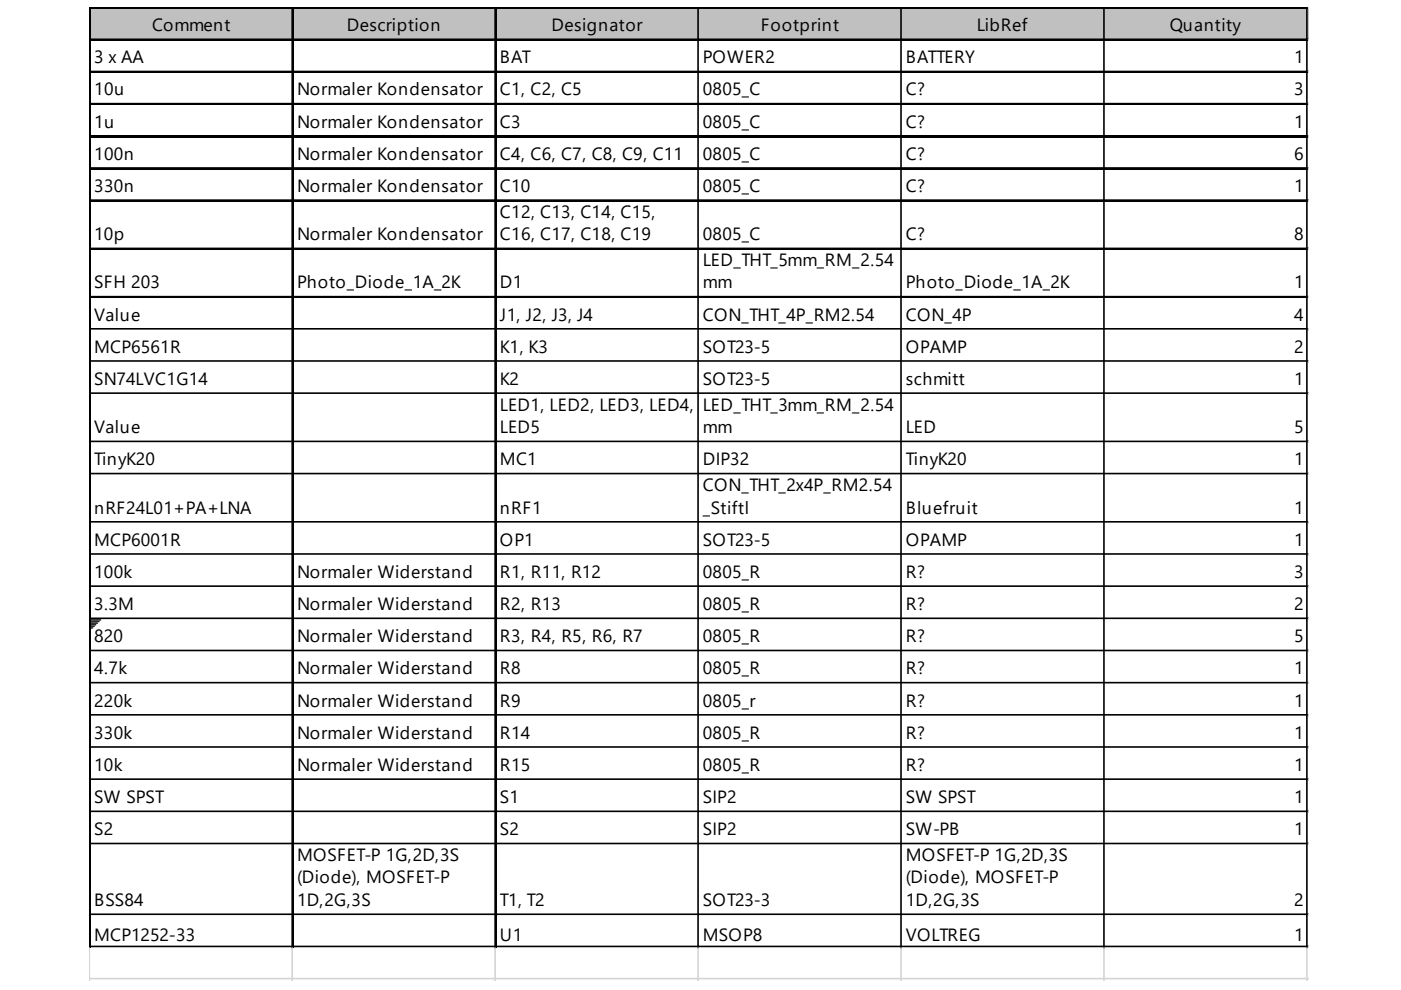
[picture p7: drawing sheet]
<svg xmlns="http://www.w3.org/2000/svg" width="297mm" height="210mm" viewBox="0 0 297 210" stroke-linecap="round" stroke-linejoin="round" font-family="sans-serif">
<defs><g id="words">
<g font-size="3.8">
<text x="32.2" y="6.6">Comment</text>
<text x="73.6" y="6.6">Description</text>
<text x="116.9" y="6.6">Designator</text>
<text x="161.3" y="6.6">Footprint</text>
<text x="207.1" y="6.6">LibRef</text>
<text x="248.1" y="6.6">Quantity</text>
<text x="20" y="13.4">3 x AA</text>
<text x="106" y="13.4">BAT</text>
<text x="149" y="13.4">POWER2</text>
<text x="192.1" y="13.4">BATTERY</text>
<text x="274.4" y="13.4">1</text>
<text x="20" y="20.2">10u</text>
<text x="63" y="20.2">Normaler Kondensator</text>
<text x="106" y="20.2">C1, C2, C5</text>
<text x="149" y="20.2">0805_C</text>
<text x="192.1" y="20.2">C?</text>
<text x="274.4" y="20.2">3</text>
<text x="20" y="27">1u</text>
<text x="63" y="27">Normaler Kondensator</text>
<text x="106" y="27">C3</text>
<text x="149" y="27">0805_C</text>
<text x="192.1" y="27">C?</text>
<text x="274.4" y="27">1</text>
<text x="20" y="33.9">100n</text>
<text x="63" y="33.9">Normaler Kondensator</text>
<text x="106" y="33.9">C4, C6, C7, C8, C9, C11</text>
<text x="149" y="33.9">0805_C</text>
<text x="192.1" y="33.9">C?</text>
<text x="274.4" y="33.9">6</text>
<text x="20" y="40.7">330n</text>
<text x="63" y="40.7">Normaler Kondensator</text>
<text x="106" y="40.7">C10</text>
<text x="149" y="40.7">0805_C</text>
<text x="192.1" y="40.7">C?</text>
<text x="274.4" y="40.7">1</text>
<text x="106" y="46.1">C12, C13, C14, C15,</text>
<text x="20" y="50.9">10p</text>
<text x="63" y="50.9">Normaler Kondensator</text>
<text x="106" y="50.9">C16, C17, C18, C19</text>
<text x="149" y="50.9">0805_C</text>
<text x="192.1" y="50.9">C?</text>
<text x="274.4" y="50.9">8</text>
<text x="149" y="56.4">LED_THT_5mm_RM_2.54</text>
<text x="20" y="61.1">SFH 203</text>
<text x="63" y="61.1">Photo_Diode_1A_2K</text>
<text x="106" y="61.1">D1</text>
<text x="149" y="61.1">mm</text>
<text x="192.1" y="61.1">Photo_Diode_1A_2K</text>
<text x="274.4" y="61.1">1</text>
<text x="20" y="68">Value</text>
<text x="106" y="68">J1, J2, J3, J4</text>
<text x="149" y="68">CON_THT_4P_RM2.54</text>
<text x="192.1" y="68">CON_4P</text>
<text x="274.4" y="68">4</text>
<text x="20" y="74.8">MCP6561R</text>
<text x="106" y="74.8">K1, K3</text>
<text x="149" y="74.8">SOT23-5</text>
<text x="192.1" y="74.8">OPAMP</text>
<text x="274.4" y="74.8">2</text>
<text x="20" y="81.6">SN74LVC1G14</text>
<text x="106" y="81.6">K2</text>
<text x="149" y="81.6">SOT23-5</text>
<text x="192.1" y="81.6">schmitt</text>
<text x="274.4" y="81.6">1</text>
<text x="106" y="87.1">LED1, LED2, LED3, LED4,</text>
<text x="149" y="87.1">LED_THT_3mm_RM_2.54</text>
<text x="20" y="91.8">Value</text>
<text x="106" y="91.8">LED5</text>
<text x="149" y="91.8">mm</text>
<text x="192.1" y="91.8">LED</text>
<text x="274.4" y="91.8">5</text>
<text x="20" y="98.7">TinyK20</text>
<text x="106" y="98.7">MC1</text>
<text x="149" y="98.7">DIP32</text>
<text x="192.1" y="98.7">TinyK20</text>
<text x="274.4" y="98.7">1</text>
<text x="149" y="104.1">CON_THT_2x4P_RM2.54</text>
<text x="20" y="108.9">nRF24L01+PA+LNA</text>
<text x="106" y="108.9">nRF1</text>
<text x="149" y="108.9">_Stiftl</text>
<text x="192.1" y="108.9">Bluefruit</text>
<text x="274.4" y="108.9">1</text>
<text x="20" y="115.7">MCP6001R</text>
<text x="106" y="115.7">OP1</text>
<text x="149" y="115.7">SOT23-5</text>
<text x="192.1" y="115.7">OPAMP</text>
<text x="274.4" y="115.7">1</text>
<text x="20" y="122.5">100k</text>
<text x="63" y="122.5">Normaler Widerstand</text>
<text x="106" y="122.5">R1, R11, R12</text>
<text x="149" y="122.5">0805_R</text>
<text x="192.1" y="122.5">R?</text>
<text x="274.4" y="122.5">3</text>
<text x="20" y="129.3">3.3M</text>
<text x="63" y="129.3">Normaler Widerstand</text>
<text x="106" y="129.3">R2, R13</text>
<text x="149" y="129.3">0805_R</text>
<text x="192.1" y="129.3">R?</text>
<text x="274.4" y="129.3">2</text>
<text x="20" y="136.2">820</text>
<text x="63" y="136.2">Normaler Widerstand</text>
<text x="106" y="136.2">R3, R4, R5, R6, R7</text>
<text x="149" y="136.2">0805_R</text>
<text x="192.1" y="136.2">R?</text>
<text x="274.4" y="136.2">5</text>
<text x="20" y="143">4.7k</text>
<text x="63" y="143">Normaler Widerstand</text>
<text x="106" y="143">R8</text>
<text x="149" y="143">0805_R</text>
<text x="192.1" y="143">R?</text>
<text x="274.4" y="143">1</text>
<text x="20" y="149.8">220k</text>
<text x="63" y="149.8">Normaler Widerstand</text>
<text x="106" y="149.8">R9</text>
<text x="149" y="149.8">0805_r</text>
<text x="192.1" y="149.8">R?</text>
<text x="274.4" y="149.8">1</text>
<text x="20" y="156.6">330k</text>
<text x="63" y="156.6">Normaler Widerstand</text>
<text x="106" y="156.6">R14</text>
<text x="149" y="156.6">0805_R</text>
<text x="192.1" y="156.6">R?</text>
<text x="274.4" y="156.6">1</text>
<text x="20" y="163.5">10k</text>
<text x="63" y="163.5">Normaler Widerstand</text>
<text x="106" y="163.5">R15</text>
<text x="149" y="163.5">0805_R</text>
<text x="192.1" y="163.5">R?</text>
<text x="274.4" y="163.5">1</text>
<text x="20" y="170.3">SW SPST</text>
<text x="106" y="170.3">S1</text>
<text x="149" y="170.3">SIP2</text>
<text x="192.1" y="170.3">SW SPST</text>
<text x="274.4" y="170.3">1</text>
<text x="20" y="177.1">S2</text>
<text x="106" y="177.1">S2</text>
<text x="149" y="177.1">SIP2</text>
<text x="192.1" y="177.1">SW-PB</text>
<text x="274.4" y="177.1">1</text>
<text x="63" y="182.5">MOSFET-P 1G,2D,3S</text>
<text x="192.1" y="182.5">MOSFET-P 1G,2D,3S</text>
<text x="63" y="187.3">(Diode), MOSFET-P</text>
<text x="192.1" y="187.3">(Diode), MOSFET-P</text>
<text x="20" y="192.1">BSS84</text>
<text x="63" y="192.1">1D,2G,3S</text>
<text x="106" y="192.1">T1, T2</text>
<text x="149" y="192.1">SOT23-3</text>
<text x="192.1" y="192.1">1D,2G,3S</text>
<text x="274.4" y="192.1">2</text>
<text x="20" y="199.6">MCP1252-33</text>
<text x="106" y="199.6">U1</text>
<text x="149" y="199.6">MSOP8</text>
<text x="192.1" y="199.6">VOLTREG</text>
<text x="274.4" y="199.6">1</text>
</g>
</g></defs>
<path d="M19.2 1.8h258.2v6.9h-258.2z" fill="#c0c0c0"/>
<path d="M19.3 131.4h2M19.3 131.8h1.7M19.3 132.1h1.3M19.3 132.5h1M19.3 132.8h.7M19.3 133.1h.3" fill="none" stroke="#008000" stroke-width=".34"/>
<g fill="none" stroke="#000" stroke-width=".34">
<path d="M18.9 1.5v199.5M19.1 1.5v199.5M19.3 1.5h258.1M19.3 1.7h258.1M19.3 8.3h258.1M19.3 8.5h258.1M19.3 15.2h258.1M19.3 15.3h258.1M62 1.9v199.1M62.1 1.9v199.1M105 1.9v199.1M105.1 1.9v199.1"/>
<path d="M148 1.9v199.1M191 1.9v199.1M234.1 1.9v199.1M277.1 1.9v199.1M19.3 22h258.1M19.3 22.1h258.1M19.3 28.8h258.1M19.3 29h258.1M19.3 35.6h258.1M19.3 35.8h258.1M19.3 42.4h258.1M19.3 42.6h258.1"/>
<path d="M19.3 52.7h258.1M19.3 52.8h258.1M19.3 62.9h258.1M19.3 63.1h258.1M19.3 69.7h258.1M19.3 76.5h258.1M19.3 83.4h258.1M19.3 93.6h258.1M19.3 100.4h258.1M19.3 110.6h258.1M19.3 117.5h258.1M19.3 124.3h258.1"/>
<path d="M19.3 131.1h258.1M19.3 137.9h258.1M19.3 144.7h258.1M19.3 151.6h258.1M19.3 158.4h258.1M19.3 165.2h258.1M19.3 172h258.1M19.3 178.8h258.1M19.3 193.8h258.1M19.3 200.7h258.1"/>
</g>
<path d="M277.4 1.5h.1M18.9 201v6.9M62 201v6.9M105 201v6.9M148 201v6.9M191 201v6.9M234.1 201v6.9M277.1 201v6.9" fill="none" stroke="#d4d4d4" stroke-width=".34"/>
<path d="M277.4 1.5l.1 .4z" fill="#d4d4d4"/>
<path d="M277.4 8.3h.1" fill="none" stroke="#d4d4d4" stroke-width=".34"/>
<path d="M277.4 8.3l.1 .4z" fill="#d4d4d4"/>
<path d="M277.4 15.2h.1" fill="none" stroke="#d4d4d4" stroke-width=".34"/>
<path d="M277.4 15.2l.1 .3z" fill="#d4d4d4"/>
<path d="M277.4 22h.1" fill="none" stroke="#d4d4d4" stroke-width=".34"/>
<path d="M277.4 22l.1 .3z" fill="#d4d4d4"/>
<path d="M277.4 28.8h.1" fill="none" stroke="#d4d4d4" stroke-width=".34"/>
<path d="M277.4 28.8l.1 .3z" fill="#d4d4d4"/>
<path d="M277.4 35.6h.1" fill="none" stroke="#d4d4d4" stroke-width=".34"/>
<path d="M277.4 35.6l.1 .4z" fill="#d4d4d4"/>
<path d="M277.4 42.4h.1" fill="none" stroke="#d4d4d4" stroke-width=".34"/>
<path d="M277.4 42.4l.1 .4z" fill="#d4d4d4"/>
<path d="M277.4 52.7h.1" fill="none" stroke="#d4d4d4" stroke-width=".34"/>
<path d="M277.4 52.7l.1 .3z" fill="#d4d4d4"/>
<path d="M277.4 62.9h.1" fill="none" stroke="#d4d4d4" stroke-width=".34"/>
<path d="M277.4 62.9l.1 .3z" fill="#d4d4d4"/>
<path d="M277.4 69.7h.1" fill="none" stroke="#d4d4d4" stroke-width=".34"/>
<path d="M277.4 69.7l.1 .4z" fill="#d4d4d4"/>
<path d="M277.4 76.5h.1" fill="none" stroke="#d4d4d4" stroke-width=".34"/>
<path d="M277.4 76.5l.1 .4z" fill="#d4d4d4"/>
<path d="M277.4 83.4h.1" fill="none" stroke="#d4d4d4" stroke-width=".34"/>
<path d="M277.4 83.4l.1 .3z" fill="#d4d4d4"/>
<path d="M277.4 93.6h.1" fill="none" stroke="#d4d4d4" stroke-width=".34"/>
<path d="M277.4 93.6l.1 .3z" fill="#d4d4d4"/>
<path d="M277.4 100.4h.1" fill="none" stroke="#d4d4d4" stroke-width=".34"/>
<path d="M277.4 100.4l.1 .3z" fill="#d4d4d4"/>
<path d="M277.4 110.6h.1" fill="none" stroke="#d4d4d4" stroke-width=".34"/>
<path d="M277.4 110.6l.1 .4z" fill="#d4d4d4"/>
<path d="M277.4 117.5h.1" fill="none" stroke="#d4d4d4" stroke-width=".34"/>
<path d="M277.4 117.5l.1 .3z" fill="#d4d4d4"/>
<path d="M277.4 124.3h.1" fill="none" stroke="#d4d4d4" stroke-width=".34"/>
<path d="M277.4 124.3l.1 .3z" fill="#d4d4d4"/>
<path d="M277.4 131.1h.1" fill="none" stroke="#d4d4d4" stroke-width=".34"/>
<path d="M277.4 131.1l.1 .3z" fill="#d4d4d4"/>
<path d="M277.4 137.9h.1" fill="none" stroke="#d4d4d4" stroke-width=".34"/>
<path d="M277.4 137.9l.1 .4z" fill="#d4d4d4"/>
<path d="M277.4 144.7h.1" fill="none" stroke="#d4d4d4" stroke-width=".34"/>
<path d="M277.4 144.7l.1 .4z" fill="#d4d4d4"/>
<path d="M277.4 151.6h.1" fill="none" stroke="#d4d4d4" stroke-width=".34"/>
<path d="M277.4 151.6l.1 .3z" fill="#d4d4d4"/>
<path d="M277.4 158.4h.1" fill="none" stroke="#d4d4d4" stroke-width=".34"/>
<path d="M277.4 158.4l.1 .3z" fill="#d4d4d4"/>
<path d="M277.4 165.2h.1" fill="none" stroke="#d4d4d4" stroke-width=".34"/>
<path d="M277.4 165.2l.1 .3z" fill="#d4d4d4"/>
<path d="M277.4 172h.1" fill="none" stroke="#d4d4d4" stroke-width=".34"/>
<path d="M277.4 172l.1 .4z" fill="#d4d4d4"/>
<path d="M277.4 178.8h.1" fill="none" stroke="#d4d4d4" stroke-width=".34"/>
<path d="M277.4 178.8l.1 .4z" fill="#d4d4d4"/>
<path d="M277.4 193.8h.1" fill="none" stroke="#d4d4d4" stroke-width=".34"/>
<path d="M277.4 193.8l.1 .4z" fill="#d4d4d4"/>
<path d="M277.4 200.7h.1" fill="none" stroke="#d4d4d4" stroke-width=".34"/>
<path d="M277.4 200.7l.1 .3z" fill="#d4d4d4"/>
<path d="M18.9 207.5h258.6" fill="none" stroke="#d4d4d4" stroke-width=".34"/>
<use href="#words"/>
</svg>
